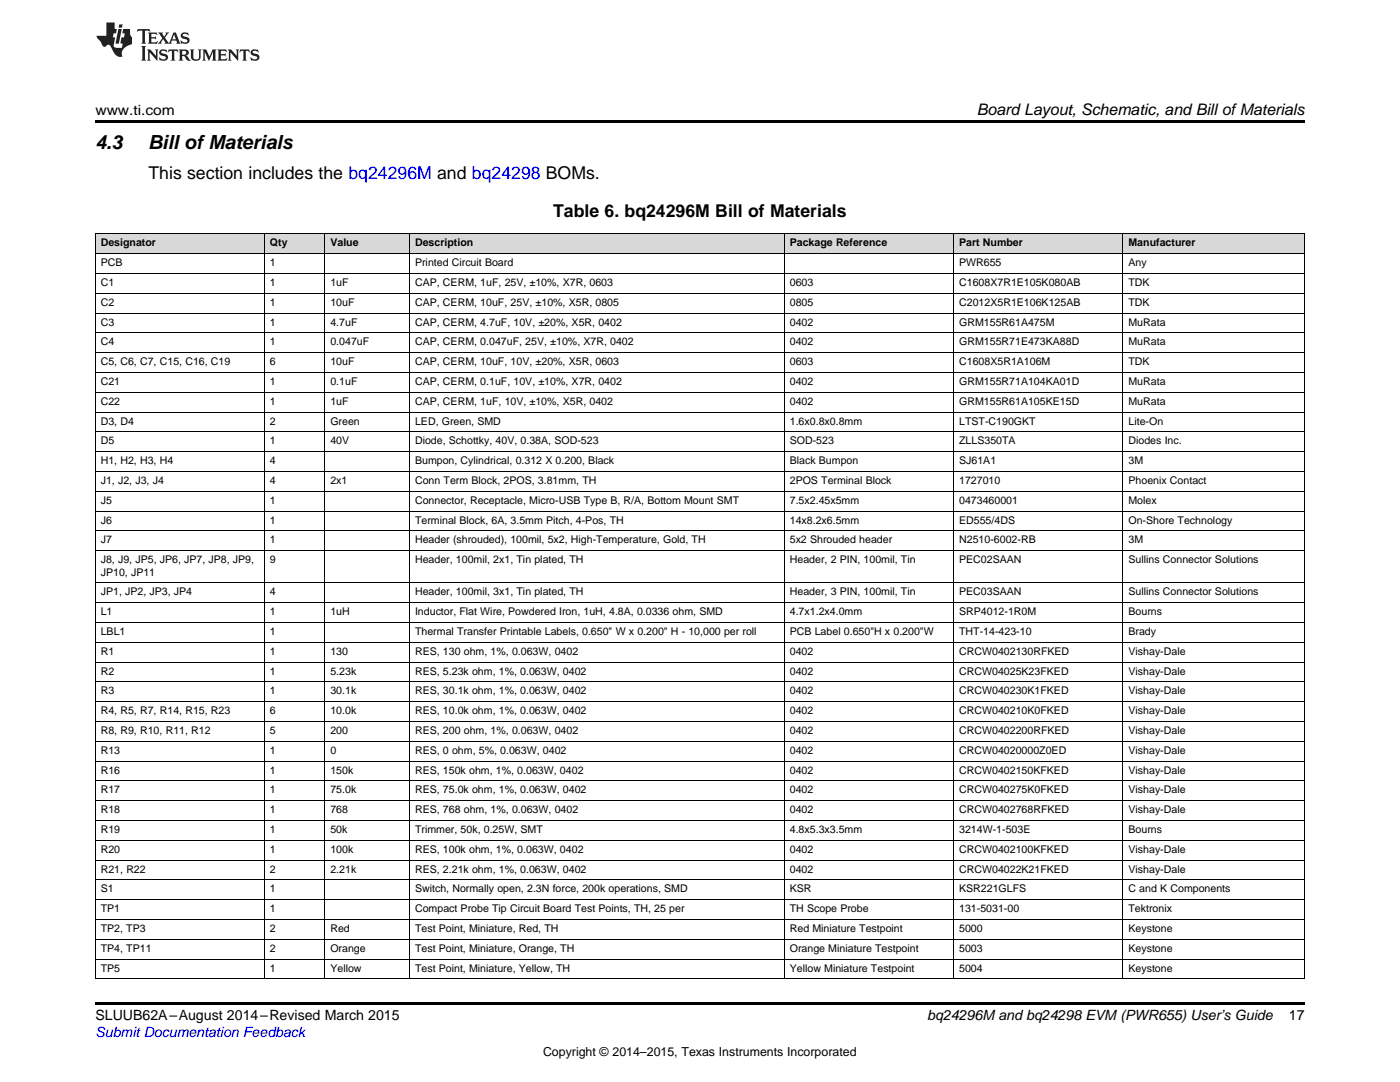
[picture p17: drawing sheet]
<svg xmlns="http://www.w3.org/2000/svg" width="279mm" height="216mm" viewBox="0 0 279 216" stroke-linecap="round" stroke-linejoin="round" font-family="sans-serif">
<defs><g id="words">
<g font-size="3.9">
<text x="19" y="29.6">4.3</text>
<text x="29.6" y="29.6">Bill ofMaterials</text>
</g>
<g font-size="3.5">
<text x="29.6" y="35.6">This section includes the bq24296M and bq24298 BOMs.</text>
<text x="110.4" y="43.4">Table 6. bq24296M Bill of Materials</text>
</g>
<text font-size="3.2" x="195" y="23">Board Layout, Schematic, and Bill ofMaterials</text>
<g font-size="2.8">
<text x="19" y="23">www.ti.com</text>
<text x="19" y="203.6">SLUUB62A–August 2014–Revised March 2015</text>
<text x="185.1" y="203.6">bq24296M and bq24298 EVM (PWR655) User’s Guide</text>
<text x="257.2" y="203.5">17</text>
</g>
<text font-size="2.8" fill="#00f" x="19" y="206.9">Submit Documentation Feedback</text>
<text font-size="2.5" x="108.4" y="210.7">Copyright © 2014–2015, Texas Instruments Incorporated</text>
<g font-size="2.1">
<text x="20.1" y="49.2">Designator</text>
<text x="20.1" y="53.1">PCB</text>
<text x="53.9" y="49.2">Qty</text>
<text x="53.9" y="53.1">1</text>
<text x="65.9" y="49.2">Value</text>
<text x="82.8" y="49.2">Description</text>
<text x="82.8" y="53.1">Printed Circuit Board</text>
<text x="157.6" y="49.2">Package Reference</text>
<text x="191.4" y="49.2">Part Number</text>
<text x="191.4" y="53.1">PWR655</text>
<text x="225.2" y="49.2">Manufacturer</text>
<text x="225.2" y="53.1">Any</text>
<text x="20.1" y="57.1">C1</text>
<text x="53.9" y="57.1">1</text>
<text x="65.9" y="57.1">1uF</text>
<text x="82.8" y="57.1">CAP, CERM, 1uF, 25V, ±10%, X7R, 0603</text>
<text x="157.6" y="57.1">0603</text>
<text x="191.4" y="57.1">C1608X7R1E105K080AB</text>
<text x="225.2" y="57.1">TDK</text>
<text x="20.1" y="61">C2</text>
<text x="20.1" y="65">C3</text>
<text x="53.9" y="61">1</text>
<text x="53.9" y="65">1</text>
<text x="65.9" y="61">10uF</text>
<text x="65.9" y="65">4.7uF</text>
<text x="82.8" y="61">CAP, CERM, 10uF, 25V, ±10%, X5R, 0805</text>
<text x="82.8" y="65">CAP, CERM, 4.7uF, 10V, ±20%, X5R, 0402</text>
<text x="157.6" y="61">0805</text>
<text x="157.6" y="65">0402</text>
<text x="191.4" y="61">C2012X5R1E106K125AB</text>
<text x="191.4" y="65">GRM155R61A475M</text>
<text x="225.2" y="61">TDK</text>
<text x="225.2" y="65">MuRata</text>
<text x="20.1" y="68.9">C4</text>
<text x="53.9" y="68.9">1</text>
<text x="65.9" y="68.9">0.047uF</text>
<text x="82.8" y="68.9">CAP, CERM, 0.047uF, 25V, ±10%, X7R, 0402</text>
<text x="157.6" y="68.9">0402</text>
<text x="191.4" y="68.9">GRM155R71E473KA88D</text>
<text x="225.2" y="68.9">MuRata</text>
<text x="20.1" y="72.9">C5, C6, C7, C15, C16, C19</text>
<text x="20.1" y="76.8">C21</text>
<text x="53.9" y="72.9">6</text>
<text x="53.9" y="76.8">1</text>
<text x="65.9" y="72.9">10uF</text>
<text x="65.9" y="76.8">0.1uF</text>
<text x="82.8" y="72.9">CAP, CERM, 10uF, 10V, ±20%, X5R, 0603</text>
<text x="82.8" y="76.8">CAP, CERM, 0.1uF, 10V, ±10%, X7R, 0402</text>
<text x="157.6" y="72.9">0603</text>
<text x="157.6" y="76.8">0402</text>
<text x="191.4" y="72.9">C1608X5R1A106M</text>
<text x="191.4" y="76.8">GRM155R71A104KA01D</text>
<text x="225.2" y="72.9">TDK</text>
<text x="225.2" y="76.8">MuRata</text>
<text x="20.1" y="80.8">C22</text>
<text x="53.9" y="80.8">1</text>
<text x="65.9" y="80.8">1uF</text>
<text x="82.8" y="80.8">CAP, CERM, 1uF, 10V, ±10%, X5R, 0402</text>
<text x="157.6" y="80.8">0402</text>
<text x="191.4" y="80.8">GRM155R61A105KE15D</text>
<text x="225.2" y="80.8">MuRata</text>
<text x="20.1" y="84.7">D3, D4</text>
<text x="20.1" y="88.7">D5</text>
<text x="53.9" y="84.7">2</text>
<text x="53.9" y="88.7">1</text>
<text x="65.9" y="84.7">Green</text>
<text x="65.9" y="88.7">40V</text>
<text x="82.8" y="84.7">LED, Green, SMD</text>
<text x="82.8" y="88.7">Diode, Schottky, 40V, 0.38A, SOD-523</text>
<text x="157.6" y="84.7">1.6x0.8x0.8mm</text>
<text x="157.6" y="88.7">SOD-523</text>
<text x="191.4" y="84.7">LTST-C190GKT</text>
<text x="191.4" y="88.7">ZLLS350TA</text>
<text x="225.2" y="84.7">Lite-On</text>
<text x="225.2" y="88.7">Diodes Inc.</text>
<text x="20.1" y="92.6">H1, H2, H3, H4</text>
<text x="53.9" y="92.6">4</text>
<text x="82.8" y="92.6">Bumpon, Cylindrical, 0.312 X 0.200, Black</text>
<text x="157.6" y="92.6">Black Bumpon</text>
<text x="191.4" y="92.6">SJ61A1</text>
<text x="225.2" y="92.6">3M</text>
<text x="20.1" y="96.6">J1, J2, J3, J4</text>
<text x="20.1" y="100.5">J5</text>
<text x="53.9" y="96.6">4</text>
<text x="53.9" y="100.5">1</text>
<text x="65.9" y="96.6">2x1</text>
<text x="82.8" y="96.6">Conn Term Block, 2POS, 3.81mm, TH</text>
<text x="82.8" y="100.5">Connector, Receptacle, Micro-USB Type B, R/A, Bottom Mount SMT</text>
<text x="157.6" y="96.6">2POS Terminal Block</text>
<text x="157.6" y="100.5">7.5x2.45x5mm</text>
<text x="191.4" y="96.6">1727010</text>
<text x="191.4" y="100.5">0473460001</text>
<text x="225.2" y="96.6">Phoenix Contact</text>
<text x="225.2" y="100.5">Molex</text>
<text x="20.1" y="104.5">J6</text>
<text x="53.9" y="104.5">1</text>
<text x="82.8" y="104.5">Terminal Block, 6A, 3.5mm Pitch, 4-Pos, TH</text>
<text x="157.6" y="104.5">14x8.2x6.5mm</text>
<text x="191.4" y="104.5">ED555/4DS</text>
<text x="225.2" y="104.5">On-Shore Technology</text>
<text x="20.1" y="108.4">J7</text>
<text x="20.1" y="112.4">J8, J9, JP5, JP6, JP7, JP8, JP9,</text>
<text x="53.9" y="108.4">1</text>
<text x="53.9" y="112.4">9</text>
<text x="82.8" y="108.4">Header (shrouded), 100mil, 5x2, High-Temperature, Gold, TH</text>
<text x="82.8" y="112.4">Header, 100mil, 2x1, Tin plated, TH</text>
<text x="157.6" y="108.4">5x2 Shrouded header</text>
<text x="157.6" y="112.4">Header, 2 PIN, 100mil, Tin</text>
<text x="191.4" y="108.4">N2510-6002-RB</text>
<text x="191.4" y="112.4">PEC02SAAN</text>
<text x="225.2" y="108.4">3M</text>
<text x="225.2" y="112.4">Sullins Connector Solutions</text>
<text x="20.1" y="114.9">JP10, JP11</text>
<text x="20.1" y="118.8">JP1, JP2, JP3, JP4</text>
<text x="53.9" y="118.8">4</text>
<text x="82.8" y="118.8">Header, 100mil, 3x1, Tin plated, TH</text>
<text x="157.6" y="118.8">Header, 3 PIN, 100mil, Tin</text>
<text x="191.4" y="118.8">PEC03SAAN</text>
<text x="225.2" y="118.8">Sullins Connector Solutions</text>
<text x="20.1" y="122.8">L1</text>
<text x="53.9" y="122.8">1</text>
<text x="65.9" y="122.8">1uH</text>
<text x="82.8" y="122.8">Inductor, Flat Wire, Powdered Iron, 1uH, 4.8A, 0.0336 ohm, SMD</text>
<text x="157.6" y="122.8">4.7x1.2x4.0mm</text>
<text x="191.4" y="122.8">SRP4012-1R0M</text>
<text x="225.2" y="122.8">Bourns</text>
<text x="20.1" y="126.7">LBL1</text>
<text x="20.1" y="130.7">R1</text>
<text x="53.9" y="126.7">1</text>
<text x="53.9" y="130.7">1</text>
<text x="65.9" y="130.7">130</text>
<text x="82.8" y="126.7">Thermal Transfer Printable Labels, 0.650&quot; W x 0.200&quot; H - 10,000 per roll</text>
<text x="82.8" y="130.7">RES, 130 ohm, 1%, 0.063W, 0402</text>
<text x="157.6" y="126.7">PCB Label 0.650&quot;H x 0.200&quot;W</text>
<text x="157.6" y="130.7">0402</text>
<text x="191.4" y="126.7">THT-14-423-10</text>
<text x="191.4" y="130.7">CRCW0402130RFKED</text>
<text x="225.2" y="126.7">Brady</text>
<text x="225.2" y="130.7">Vishay-Dale</text>
<text x="20.1" y="134.6">R2</text>
<text x="53.9" y="134.6">1</text>
<text x="65.9" y="134.6">5.23k</text>
<text x="82.8" y="134.6">RES, 5.23k ohm, 1%, 0.063W, 0402</text>
<text x="157.6" y="134.6">0402</text>
<text x="191.4" y="134.6">CRCW04025K23FKED</text>
<text x="225.2" y="134.6">Vishay-Dale</text>
<text x="20.1" y="138.6">R3</text>
<text x="20.1" y="142.5">R4, R5, R7, R14, R15, R23</text>
<text x="53.9" y="138.6">1</text>
<text x="53.9" y="142.5">6</text>
<text x="65.9" y="138.6">30.1k</text>
<text x="65.9" y="142.5">10.0k</text>
<text x="82.8" y="138.6">RES, 30.1k ohm, 1%, 0.063W, 0402</text>
<text x="82.8" y="142.5">RES, 10.0k ohm, 1%, 0.063W, 0402</text>
<text x="157.6" y="138.6">0402</text>
<text x="157.6" y="142.5">0402</text>
<text x="191.4" y="138.6">CRCW040230K1FKED</text>
<text x="191.4" y="142.5">CRCW040210K0FKED</text>
<text x="225.2" y="138.6">Vishay-Dale</text>
<text x="225.2" y="142.5">Vishay-Dale</text>
<text x="20.1" y="146.5">R8, R9, R10, R11, R12</text>
<text x="53.9" y="146.5">5</text>
<text x="65.9" y="146.5">200</text>
<text x="82.8" y="146.5">RES, 200 ohm, 1%, 0.063W, 0402</text>
<text x="157.6" y="146.5">0402</text>
<text x="191.4" y="146.5">CRCW0402200RFKED</text>
<text x="225.2" y="146.5">Vishay-Dale</text>
<text x="20.1" y="150.4">R13</text>
<text x="20.1" y="154.4">R16</text>
<text x="53.9" y="150.4">1</text>
<text x="53.9" y="154.4">1</text>
<text x="65.9" y="150.4">0</text>
<text x="65.9" y="154.4">150k</text>
<text x="82.8" y="150.4">RES, 0 ohm, 5%, 0.063W, 0402</text>
<text x="82.8" y="154.4">RES, 150k ohm, 1%, 0.063W, 0402</text>
<text x="157.6" y="150.4">0402</text>
<text x="157.6" y="154.4">0402</text>
<text x="191.4" y="150.4">CRCW04020000Z0ED</text>
<text x="191.4" y="154.4">CRCW0402150KFKED</text>
<text x="225.2" y="150.4">Vishay-Dale</text>
<text x="225.2" y="154.4">Vishay-Dale</text>
<text x="20.1" y="158.3">R17</text>
<text x="53.9" y="158.3">1</text>
<text x="65.9" y="158.3">75.0k</text>
<text x="82.8" y="158.3">RES, 75.0k ohm, 1%, 0.063W, 0402</text>
<text x="157.6" y="158.3">0402</text>
<text x="191.4" y="158.3">CRCW040275K0FKED</text>
<text x="225.2" y="158.3">Vishay-Dale</text>
<text x="20.1" y="162.3">R18</text>
<text x="20.1" y="166.2">R19</text>
<text x="53.9" y="162.3">1</text>
<text x="53.9" y="166.2">1</text>
<text x="65.9" y="162.3">768</text>
<text x="65.9" y="166.2">50k</text>
<text x="82.8" y="162.3">RES, 768 ohm, 1%, 0.063W, 0402</text>
<text x="82.8" y="166.2">Trimmer, 50k, 0.25W, SMT</text>
<text x="157.6" y="162.3">0402</text>
<text x="157.6" y="166.2">4.8x5.3x3.5mm</text>
<text x="191.4" y="162.3">CRCW0402768RFKED</text>
<text x="191.4" y="166.2">3214W-1-503E</text>
<text x="225.2" y="162.3">Vishay-Dale</text>
<text x="225.2" y="166.2">Bourns</text>
<text x="20.1" y="170.2">R20</text>
<text x="53.9" y="170.2">1</text>
<text x="65.9" y="170.2">100k</text>
<text x="82.8" y="170.2">RES, 100k ohm, 1%, 0.063W, 0402</text>
<text x="157.6" y="170.2">0402</text>
<text x="191.4" y="170.2">CRCW0402100KFKED</text>
<text x="225.2" y="170.2">Vishay-Dale</text>
<text x="20.1" y="174.1">R21, R22</text>
<text x="20.1" y="178.1">S1</text>
<text x="53.9" y="174.1">2</text>
<text x="53.9" y="178.1">1</text>
<text x="65.9" y="174.1">2.21k</text>
<text x="82.8" y="174.1">RES, 2.21k ohm, 1%, 0.063W, 0402</text>
<text x="82.8" y="178.1">Switch, Normally open, 2.3N force, 200k operations, SMD</text>
<text x="157.6" y="174.1">0402</text>
<text x="157.6" y="178.1">KSR</text>
<text x="191.4" y="174.1">CRCW04022K21FKED</text>
<text x="191.4" y="178.1">KSR221GLFS</text>
<text x="225.2" y="174.1">Vishay-Dale</text>
<text x="225.2" y="178.1">C and K Components</text>
<text x="20.1" y="182">TP1</text>
<text x="20.1" y="186">TP2, TP3</text>
<text x="53.9" y="182">1</text>
<text x="53.9" y="186">2</text>
<text x="65.9" y="186">Red</text>
<text x="82.8" y="182">Compact Probe Tip Circuit Board Test Points, TH, 25 per</text>
<text x="82.8" y="186">Test Point, Miniature, Red, TH</text>
<text x="157.6" y="182">TH Scope Probe</text>
<text x="157.6" y="186">Red Miniature Testpoint</text>
<text x="191.4" y="182">131-5031-00</text>
<text x="191.4" y="186">5000</text>
<text x="225.2" y="182">Tektronix</text>
<text x="225.2" y="186">Keystone</text>
<text x="20.1" y="189.9">TP4, TP11</text>
<text x="53.9" y="189.9">2</text>
<text x="65.9" y="189.9">Orange</text>
<text x="82.8" y="189.9">Test Point, Miniature, Orange, TH</text>
<text x="157.6" y="189.9">Orange Miniature Testpoint</text>
<text x="191.4" y="189.9">5003</text>
<text x="225.2" y="189.9">Keystone</text>
<text x="20.1" y="193.9">TP5</text>
<text x="53.9" y="193.9">1</text>
<text x="65.9" y="193.9">Yellow</text>
<text x="82.8" y="193.9">Test Point, Miniature, Yellow, TH</text>
<text x="157.6" y="193.9">Yellow Miniature Testpoint</text>
<text x="191.4" y="193.9">5004</text>
<text x="225.2" y="193.9">Keystone</text>
</g>
</g></defs>
<g fill="#d8d8d8">
<path d="M19 46.7h33.8v4h-33.8z"/>
<path d="M52.8 46.7h12.1v4h-12.1z"/>
<path d="M64.9 46.7h16.9v4h-16.9z"/>
<path d="M81.8 46.7h74.8v4h-74.8z"/>
<path d="M156.6 46.7h33.8v4h-33.8z"/>
<path d="M190.4 46.7h33.8v4h-33.8z"/>
<path d="M224.2 46.7h36.1v4h-36.1z"/>
</g>
<path d="M19 24h241.3v.6h-241.3zM19 200h241.3v.6h-241.3z" fill="#000"/>
<g fill="none" stroke="#000" stroke-width=".2">
<path d="M19 58.5h241.3M19 54.6h241.3M19 50.6h241.3M19 46.7h241.3M19.1 46.7v148.7M52.8 46.7v148.7M64.8 46.7v148.7M81.7 46.7v148.7M156.5 46.7v148.7M190.3 46.7v148.7M224.1 46.7v148.7M260.3 46.7v148.7"/>
<path d="M19 78.3h241.3M19 74.3h241.3M19 70.4h241.3M19 66.4h241.3M19 62.5h241.3M19 98h241.3M19 94.1h241.3M19 90.1h241.3M19 86.2h241.3M19 82.2h241.3M19 116.3h241.3M19 109.9h241.3"/>
<path d="M19 105.9h241.3M19 102h241.3M19 140h241.3M19 136h241.3M19 132.1h241.3M19 128.1h241.3M19 124.2h241.3M19 120.2h241.3M19 159.8h241.3M19 155.8h241.3M19 151.9h241.3M19 147.9h241.3"/>
<path d="M19 144h241.3M19 179.5h241.3M19 175.6h241.3M19 171.6h241.3M19 167.7h241.3M19 163.7h241.3M19 195.3h241.3M19 191.4h241.3M19 187.4h241.3M19 183.5h241.3"/>
</g>
<g fill="#231f20">
<path d="M27.5 5.8l-.1 .6 .4-.3h.6v.2v2.1l-.2 .3h1l-.3-.3v-2.1l.1-.2h.5l.5 .3-.2-.6zM29.5 6.5l.2 .4v1.5l-.2 .3h1.8l.2-.5a1.04 1.04 0 0 1-1.3 .1v-.6h.6l.3 .2v-.7l-.3 .2h-.6v-.6h.8l.4 .2-.2-.5zM31.5 6.5l.9 1.1-.9 1.1h.8l-.2-.2 .5-.7 .4 .7-.2 .2h1.5l-.1-.2 .1-.4h.9l.1 .4-.2 .2h1l-.3-.3-.7-1.9h-.5l-.9 2.1-.8-1.1 .9-1h-.8l.1 .3-.3 .5-.4-.6 .2-.2zM34.7 6.9l.4 .9h-.7zM36.3 6.6a.63 .63 0 0 0-.2 .7 .63 .63 0 0 0 .6 .4l.6 .2 .1 .2a.75 .75 0 0 1-.7 .4 .75 .75 0 0 1-.6-.5l.1 .7 .1-.1a1.11 1.11 0 0 0 1.5-.5 1.13 1.13 0 0 0-1.2-.9l-.1-.3a1.04 1.04 0 0 1 1.2 .2l-.2-.6-.1 .1-.5-.1zM28.2 9.2l.2 .3v2.2l-.2 .4h1l-.3-.4v-2.2l.3-.3zM29.3 9.9l.3 .3v1.5l-.3 .4h.8l-.2-.4v-1.3l1.5 1.7v-1.9l.2-.3h-.7l.2 .3v.9l-1.1-1.2zM32 10a.62 .62 0 0 0-.2 .7 .62 .62 0 0 0 .6 .4l.6 .2 .1 .2a.76 .76 0 0 1-.7 .4 .76 .76 0 0 1-.6-.5l.1 .7 .1-.1a1.11 1.11 0 0 0 1.5-.6 1.13 1.13 0 0 0-1.2-.8l-.1-.3a1.04 1.04 0 0 1 1.2 .1l-.2-.5-.1 .1-.5-.2zM33.7 9.9l-.2 .6a.61 .61 0 0 1 .8-.3v1.5l-.2 .4h.9l-.2-.4v-1.5a.63 .63 0 0 1 .8 .3l-.2-.6zM35.6 9.9l.3 .3v1.5l-.3 .4h1l-.2-.2v-.7l.5 .2a.76 .76 0 0 0 1.2 .6l-1-.9a.58 .58 0 0 0 .6-.6 .58 .58 0 0 0-.5-.6zM36.4 10.2l.1-.1a.45 .45 0 0 1 .5 .1 .45 .45 0 0 1 .1 .5l-.7 .2zM37.9 9.9l.2 .2a2.17 2.17 0 0 0 .3 1.9 .99 .99 0 0 0 1.6-.7v-1.1l.2-.3h-.7l.2 .2a1.92 1.92 0 0 1-.2 1.7 .6 .6 0 0 1-.9-.5v-1.1l.2-.3zM40.4 9.9l.2 .3v1.5l-.2 .4h.7l-.2-.4v-1.4l.8 1.8 .8-1.8v1.4l-.2 .4h.9l-.2-.4v-1.5l.2-.3h-.8l-.6 1.4-.6-1.4zM43.4 9.9l.2 .3v1.5l-.2 .4h1.8l.2-.6a1.04 1.04 0 0 1-1.3 .2v-.6h.5l.4 .1v-.6l-.4 .2h-.5v-.6h.8l.3 .2-.1-.5zM45.5 9.9l.2 .3v1.5l-.2 .4h.7l-.2-.4v-1.3l1.5 1.7v-1.9l.2-.3h-.7l.2 .3v.9l-1.1-1.2zM47.9 9.9l-.1 .6a.61 .61 0 0 1 .8-.3v1.5l-.3 .4h1l-.3-.4 .1-1.5a.63 .63 0 0 1 .7 .3l-.1-.6zM50.2 10a.62 .62 0 0 0-.2 .7 .62 .62 0 0 0 .6 .4l.6 .2 .2 .2a.76 .76 0 0 1-.8 .4 .76 .76 0 0 1-.6-.5l.1 .7 .2-.1a1.11 1.11 0 0 0 1.5-.6 1.13 1.13 0 0 0-1.3-.8l-.1-.3a1.04 1.04 0 0 1 1.2 .1l-.1-.5-.2 .1-.5-.2z"/>
<path d="M21.2 4.5v2.6h-1.9l.1 .4 .7 .9a.91 .91 0 0 0 1 .9 .56 .56 0 0 1 .5-.4 .56 .56 0 0 1 .5 .3l.4 .8a1.53 1.53 0 0 0 1.9 1.3 1.54 1.54 0 0 1 1-2.1l.9-.4v-1.4a1.52 1.52 0 0 1-.3-1.6h-1.4l-.2 .9h.5l-.2 .8h-.4l-.2 .9v.2l.4 .1-.2 .9a1.93 1.93 0 0 1-1.6-.3l.3-1.8h-.5l.2-.8h.4l.2-.9h-.4v-1.3zM23.6 5.8l-.6 2.9h.7l.6-2.9zM23.8 4.9l-.1 .6h.6l.2-.6z"/>
</g>
<use href="#words"/>
</svg>
